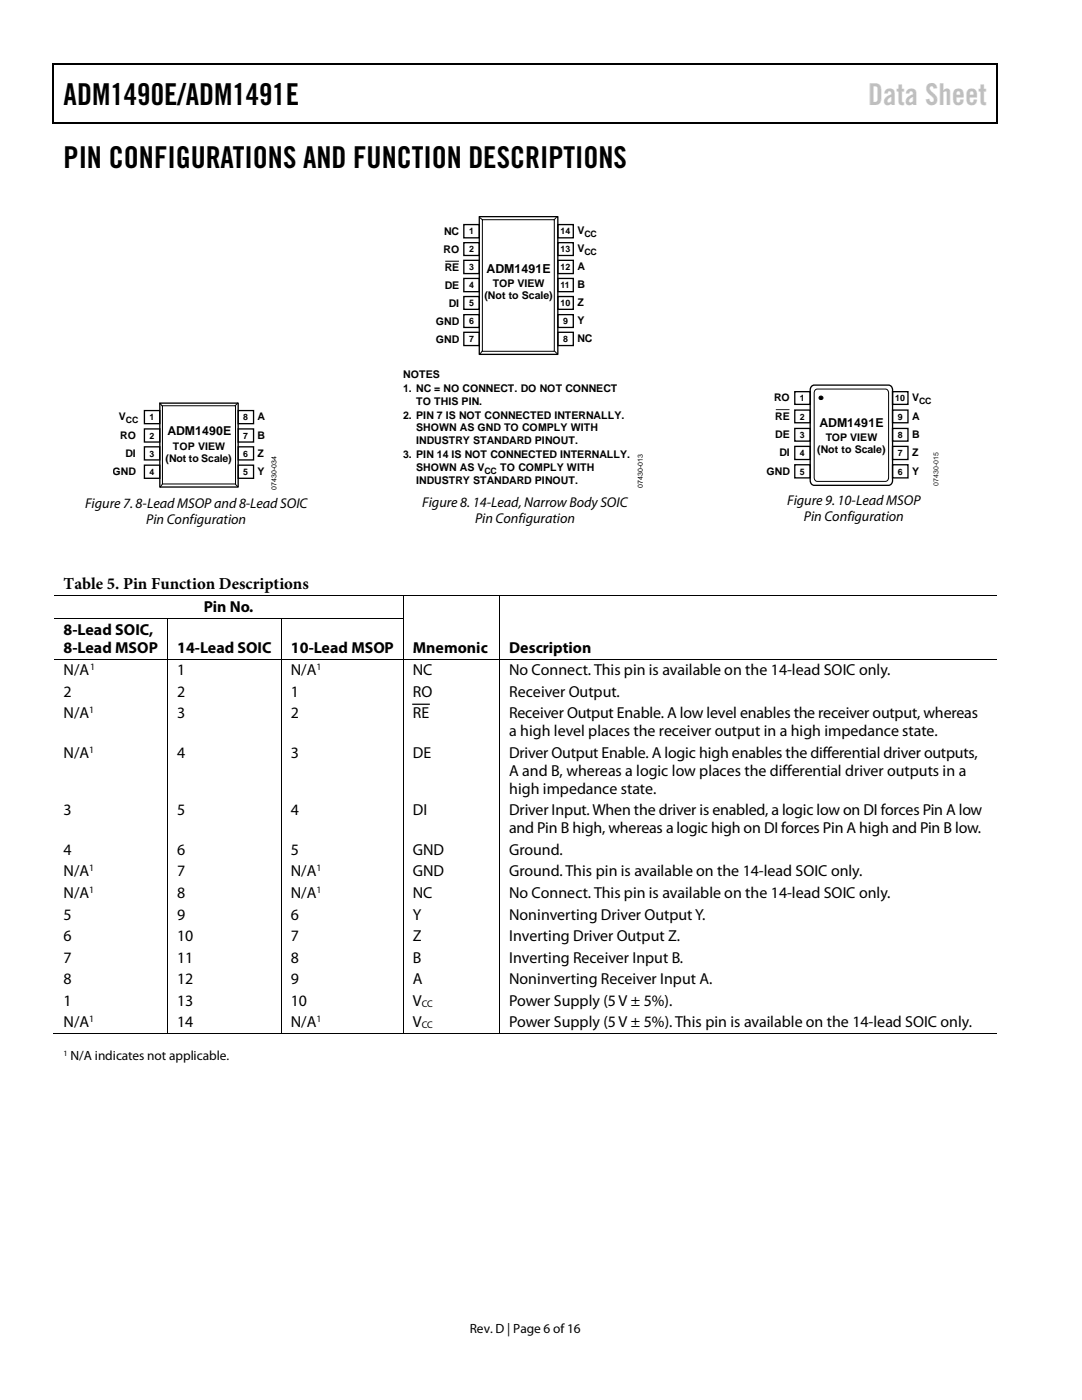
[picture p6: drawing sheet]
<svg xmlns="http://www.w3.org/2000/svg" width="216mm" height="279mm" viewBox="0 0 216 279" stroke-linecap="round" stroke-linejoin="round" font-family="sans-serif">
<defs><g id="words">
<g font-size="6">
<text x="12.7" y="20.9">ADM1490E/ADM1491E</text>
<text x="12.7" y="33.6">PIN CONFIGURATIONS AND FUNCTION DESCRIPTIONS</text>
</g>
<text font-size="6" fill="#c1c1c1" x="173.2" y="20.9">Data Sheet</text>
<text font-size="3.3" x="12.7" y="117.6">Table 5. Pin Function Descriptions</text>
<g font-size="3.2">
<text x="40.6" y="122.1">Pin No.</text>
<text x="12.7" y="126.7">8-Lead SOIC,</text>
<text x="12.7" y="130.3">8-Lead MSOP</text>
<text x="35.3" y="130.3">14-Lead SOIC</text>
<text x="58" y="130.3">10-Lead MSOP</text>
<text x="82.4" y="130.3">Mnemonic</text>
<text x="101.6" y="130.3">Description</text>
<text x="12.7" y="134.7">N/A</text>
<text x="35.3" y="134.7">1</text>
<text x="58" y="134.7">N/A</text>
<text x="82.4" y="134.7">NC</text>
<text x="101.6" y="134.7">No Connect. This pin is available on the 14-lead SOIC only.</text>
<text x="12.7" y="139.1">2</text>
<text x="12.7" y="143.3">N/A</text>
<text x="35.3" y="143.3">3</text>
<text x="35.4" y="139.1">2</text>
<text x="58" y="143.3">2</text>
<text x="58" y="139.1">1</text>
<text x="82.4" y="143.4">RE</text>
<text x="82.4" y="139.1">RO</text>
<text x="101.6" y="143.3">Receiver Output Enable. A low level enables the receiver output, whereas</text>
<text x="101.6" y="139.1">Receiver Output.</text>
<text x="101.6" y="147">a high level places the receiver output in a high impedance state.</text>
<text x="12.7" y="151.3">N/A</text>
<text x="35.3" y="151.3">4</text>
<text x="58" y="151.3">3</text>
<text x="82.4" y="151.3">DE</text>
<text x="101.6" y="151.3">Driver Output Enable. A logic high enables the differential driver outputs,</text>
<text x="101.6" y="154.8">A and B, whereas a logic low places the differential driver outputs in a</text>
<text x="101.6" y="158.5">high impedance state.</text>
<text x="12.7" y="162.7">3</text>
<text x="35.4" y="162.7">5</text>
<text x="58" y="162.7">4</text>
<text x="82.4" y="162.7">DI</text>
<text x="101.6" y="162.7">Driver Input. When the driver is enabled, a logic low on DI forces Pin A low</text>
<text x="101.6" y="166.3">and Pin B high, whereas a logic high on DI forces Pin A high and Pin B low.</text>
<text x="12.7" y="170.6">4</text>
<text x="35.4" y="170.6">6</text>
<text x="58" y="170.6">5</text>
<text x="82.4" y="170.6">GND</text>
<text x="101.6" y="170.6">Ground.</text>
<text x="12.7" y="174.9">N/A</text>
<text x="12.7" y="179.2">N/A</text>
<text x="35.3" y="174.9">7</text>
<text x="35.3" y="179.2">8</text>
<text x="58" y="174.9">N/A</text>
<text x="58" y="179.2">N/A</text>
<text x="82.4" y="174.9">GND</text>
<text x="82.4" y="179.2">NC</text>
<text x="101.6" y="174.9">Ground. This pin is available on the 14-lead SOIC only.</text>
<text x="101.6" y="179.2">No Connect. This pin is available on the 14-lead SOIC only.</text>
<text x="12.7" y="183.5">5</text>
<text x="35.4" y="183.5">9</text>
<text x="58" y="183.5">6</text>
<text x="82.4" y="183.5">Y</text>
<text x="101.6" y="183.5">Noninverting Driver Output Y.</text>
<text x="12.7" y="187.8">6</text>
<text x="35.4" y="187.8">10</text>
<text x="58" y="187.8">7</text>
<text x="82.4" y="187.8">Z</text>
<text x="101.6" y="187.8">Inverting Driver Output Z.</text>
<text x="12.7" y="192.1">7</text>
<text x="12.7" y="196.4">8</text>
<text x="35.4" y="192.1">11</text>
<text x="35.4" y="196.4">12</text>
<text x="58" y="192.1">8</text>
<text x="58" y="196.4">9</text>
<text x="82.4" y="192.1">B</text>
<text x="82.4" y="196.4">A</text>
<text x="101.6" y="196.4">Noninverting Receiver Input A.</text>
<text x="101.6" y="192.1">Inverting Receiver Input B.</text>
<text x="12.7" y="200.7">1</text>
<text x="35.3" y="200.7">13</text>
<text x="58" y="200.7">10</text>
<text x="82.4" y="200.7">V</text>
<text x="101.6" y="200.7">Power Supply (5 V ± 5%).</text>
<text x="12.7" y="205">N/A</text>
<text x="35.3" y="205">14</text>
<text x="58" y="205">N/A</text>
<text x="82.4" y="205">V</text>
<text x="101.6" y="205">Power Supply (5 V ± 5%). This pin is available on the 14-lead SOIC only.</text>
</g>
<g font-size="2.8">
<text x="17" y="101.3">Figure 7. 8-Lead MSOP and 8-Lead SOIC</text>
<text x="84.2" y="101.1">Figure 8. 14-Lead, Narrow Body SOIC</text>
<text x="157.1" y="100.7">Figure 9. 10-Lead MSOP</text>
<text x="29.2" y="104.5">Pin Configuration</text>
<text x="94.8" y="104.3">Pin Configuration</text>
<text x="160.4" y="103.9">Pin Configuration</text>
</g>
<g font-size="2.7">
<text x="14.1" y="211.6">N/A indicates not applicable.</text>
<text x="93.7" y="266">Rev. D | Page 6 of16</text>
</g>
<text font-size="2.5" x="97.1" y="54.5">ADM1491E</text>
<g font-size="2.4">
<text x="33.4" y="86.7">ADM1490E</text>
<text x="163.5" y="85.2">ADM1491E</text>
</g>
<g font-size="2.1">
<text x="88.6" y="46.9">NC</text>
<text x="115.2" y="46.8">V</text>
<text x="88.5" y="50.5">RO</text>
<text x="115.2" y="50.4">V</text>
<text x="115.2" y="53.9">A</text>
<text x="88.7" y="54.1">RE</text>
<text x="88.7" y="57.7">DE</text>
<text x="96.7" y="59.8">(Not to Scale)</text>
<text x="98.3" y="57.2">TOP VIEW</text>
<text x="115.2" y="57.5">B</text>
<text x="87" y="64.8">GND</text>
<text x="89.6" y="61.2">DI</text>
<text x="115.2" y="61.1">Z</text>
<text x="115.2" y="64.7">Y</text>
<text x="87" y="68.4">GND</text>
<text x="115.2" y="68.3">NC</text>
<text x="80.5" y="75.4">NOTES</text>
<text x="23.7" y="83.9">V</text>
<text x="51.4" y="83.9">A</text>
<text x="80.5" y="78.2">1. NC = NO CONNECT. DO NOT CONNECT</text>
<text x="80.5" y="83.6">2. PIN 7 IS NOT CONNECTED INTERNALLY.</text>
<text x="83" y="80.7">TO THIS PIN.</text>
<text x="154.5" y="80.1">RO</text>
<text x="154.7" y="83.7">RE</text>
<text x="182" y="80.1">V</text>
<text x="182" y="83.7">A</text>
<text x="24" y="87.5">RO</text>
<text x="34.5" y="89.8">TOP VIEW</text>
<text x="51.4" y="87.5">B</text>
<text x="83" y="86.1">SHOWN AS GND TO COMPLY WITH</text>
<text x="83" y="88.6">INDUSTRY STANDARD PINOUT.</text>
<text x="154.7" y="87.4">DE</text>
<text x="164.8" y="88">TOP VIEW</text>
<text x="182" y="87.4">B</text>
<text x="22.5" y="94.8">GND</text>
<text x="25" y="91.1">DI</text>
<text x="33" y="92.2">(Not to Scale)</text>
<text x="51.4" y="94.8">Y</text>
<text x="51.4" y="91.1">Z</text>
<text x="80.5" y="91.5">3. PIN 14 IS NOT CONNECTED INTERNALLY.</text>
<text x="83" y="94">SHOWN AS V</text>
<text x="99.8" y="94">TO COMPLY WITH</text>
<text x="152.9" y="94.7">GND</text>
<text x="155.5" y="91.1">DI</text>
<text x="163.1" y="90.5">(Not to Scale)</text>
<text x="182" y="91.1">Z</text>
<text x="182" y="94.7">Y</text>
<text x="83" y="96.5">INDUSTRY STANDARD PINOUT.</text>
</g>
<g font-size="1.9">
<text x="18" y="133.7">1</text>
<text x="63.2" y="133.7">1</text>
<text x="17.8" y="142.3">1</text>
<text x="17.8" y="150.2">1</text>
<text x="17.8" y="173.9">1</text>
<text x="63.2" y="173.9">1</text>
<text x="17.8" y="178.1">1</text>
<text x="63.2" y="178.1">1</text>
<text x="17.8" y="203.9">1</text>
<text x="63.2" y="203.9">1</text>
<text x="84.2" y="200.9">CC</text>
<text x="84.2" y="205.1">CC</text>
</g>
<g font-size="1.8">
<text x="93.6" y="46.8">1</text>
<text x="111.9" y="46.8">14</text>
<text x="116.6" y="47.3">CC</text>
<text x="93.6" y="50.3">2</text>
<text x="93.6" y="53.9">3</text>
<text x="111.9" y="50.3">13</text>
<text x="111.9" y="53.9">12</text>
<text x="116.6" y="50.9">CC</text>
<text x="93.6" y="57.5">4</text>
<text x="111.9" y="57.5">11</text>
<text x="93.6" y="61.1">5</text>
<text x="93.6" y="64.7">6</text>
<text x="111.9" y="61.1">10</text>
<text x="112.3" y="64.7">9</text>
<text x="93.6" y="68.3">7</text>
<text x="112.3" y="68.3">8</text>
<text x="96.7" y="94.5">CC</text>
</g>
<g font-size="1.7">
<text x="29.8" y="83.9">1</text>
<text x="48.5" y="83.9">8</text>
<text x="159.6" y="80.1">1</text>
<text x="159.6" y="83.7">2</text>
<text x="178.6" y="80.1">10</text>
<text x="179.1" y="83.7">9</text>
<text x="183.4" y="80.6">CC</text>
<text x="25.1" y="84.4">CC</text>
<text x="29.8" y="87.5">2</text>
<text x="48.5" y="87.5">7</text>
<text x="159.6" y="87.4">3</text>
<text x="179.1" y="87.4">8</text>
<text x="29.8" y="91.1">3</text>
<text x="29.8" y="94.8">4</text>
<text x="48.5" y="91.1">6</text>
<text x="48.5" y="94.8">5</text>
<text x="159.6" y="91">4</text>
<text x="159.6" y="94.7">5</text>
<text x="179.1" y="91">7</text>
<text x="179.1" y="94.7">6</text>
</g>
<text font-size="1.6" x="12.7" y="210.7">1</text>
<g font-size="1.4">
<text x="55.2" y="97.7" transform="rotate(-90 55.2 97.7)">07430-034</text>
<text x="128.3" y="97.3" transform="rotate(-90 128.3 97.3)">07430-013</text>
</g>
<text font-size="1.4" fill="#231f20" x="187.2" y="97" transform="rotate(-90 187.2 97)">07430-015</text>
</g></defs>
<path d="M10.5 12.7h.3v1h-.3zM10.5 12.7h.3v.3h-.3zM133.3 12.7h.3v.3h-.3zM198.8 12.7h.2v1h-.2zM198.8 12.7h.2v.3h-.2zM10.5 24.4h.3v.2h-.3zM133.1 24.4h.2v.2h-.2zM198.8 24.4h.2v.2h-.2z" fill="#000"/>
<path d="M10.7 13.7v10.7M10.8 12.8h122.5M133.6 12.8h65.2M198.9 13.7v10.7M10.8 24.5h188" fill="none" stroke="#000" stroke-width=".25"/>
<g fill="none" stroke="#000" stroke-width=".26">
<path d="M92.5 59.2h3.1v2.5h-3.1zM92.5 52h3.1v2.6h-3.1zM92.5 55.6h3.1v2.6h-3.1zM92.5 48.4h3.1v2.6h-3.1zM92.5 44.8h3.1v2.7h-3.1zM95.6 43.2h15.7v27.5h-15.7zM111.3 59.2h3.1v2.5h-3.1zM111.3 55.6h3.1v2.6h-3.1zM111.3 52h3.1v2.6h-3.1zM111.3 48.4h3.1v2.6h-3.1zM111.3 44.8h3.1v2.7h-3.1zM92.5 66.3h3.1v2.7h-3.1z"/>
<path d="M92.5 62.8h3.1v2.5h-3.1zM111.3 66.3h3.1v2.7h-3.1zM111.3 62.8h3.1v2.5h-3.1zM28.8 89.2h3.1v2.6h-3.1zM28.8 92.8h3.1v2.7h-3.1zM28.8 85.6h3.1v2.6h-3.1zM28.8 81.9h3.1v2.7h-3.1zM31.9 80.5h15.6v16.7h-15.6zM47.5 92.8h3.1v2.7h-3.1zM47.5 89.2h3.1v2.6h-3.1zM47.5 81.9h3.1v2.7h-3.1zM47.5 85.6h3.1v2.6h-3.1z"/>
</g>
<path d="M88.9 52.1h2.7M95.7 43.4l.5 .4M96.2 43.8h14.4v26.3h-14.4zM111 43.3l-.4 .5M96.2 70l-.5 .7M110.7 70.1l.4 .4M31.9 80.5l.4 .5M32.4 81h14.6v15.6h-14.6zM32.4 96.6l-.4 .6M47 96.7l.4 .4M47.4 80.5l-.5 .5" fill="none" stroke="#000" stroke-width=".2"/>
<path d="M158.6 78.2h3.1v2.5h-3.1z" fill="#fff"/>
<path d="M158.6 78.2h3.1v2.5h-3.1z" fill="none" stroke="#000" stroke-width=".26"/>
<path d="M158.6 81.8h3.1v2.6h-3.1z" fill="#fff"/>
<path d="M158.6 81.8h3.1v2.6h-3.1z" fill="none" stroke="#000" stroke-width=".26"/>
<path d="M158.6 85.5h3.1v2.5h-3.1z" fill="#fff"/>
<path d="M158.6 85.5h3.1v2.5h-3.1z" fill="none" stroke="#000" stroke-width=".26"/>
<path d="M158.6 89.1h3.1v2.6h-3.1z" fill="#fff"/>
<path d="M158.6 89.1h3.1v2.6h-3.1z" fill="none" stroke="#000" stroke-width=".26"/>
<path d="M158.6 92.8h3.1v2.6h-3.1z" fill="#fff"/>
<path d="M158.6 92.8h3.1v2.6h-3.1z" fill="none" stroke="#000" stroke-width=".26"/>
<path d="M178.1 78.2h3.1v2.5h-3.1z" fill="#fff"/>
<path d="M178.1 78.2h3.1v2.5h-3.1z" fill="none" stroke="#000" stroke-width=".26"/>
<path d="M178.1 81.8h3.1v2.6h-3.1z" fill="#fff"/>
<path d="M178.1 81.8h3.1v2.6h-3.1z" fill="none" stroke="#000" stroke-width=".26"/>
<path d="M178.1 85.5h3.1v2.5h-3.1z" fill="#fff"/>
<path d="M178.1 85.5h3.1v2.5h-3.1z" fill="none" stroke="#000" stroke-width=".26"/>
<path d="M178.1 89.1h3.1v2.6h-3.1z" fill="#fff"/>
<path d="M178.1 89.1h3.1v2.6h-3.1z" fill="none" stroke="#000" stroke-width=".26"/>
<path d="M178.1 92.8h3.1v2.6h-3.1z" fill="#fff"/>
<path d="M161.9 77.1l.6-.2h14.8a.89 .89 0 0 1 .8 .9v18.1a.89 .89 0 0 1-.8 1h-14.8a.89 .89 0 0 1-.8-1v-18.1zM178.1 92.8h3.1v2.6h-3.1z" fill="none" stroke="#000" stroke-width=".26"/>
<g fill="none" stroke="#000" stroke-width=".2">
<path d="M162.6 77.9l.5-.3h13.6a.71 .71 0 0 1 .6 .8v16.9a.71 .71 0 0 1-.6 .8h-13.6a.71 .71 0 0 1-.6-.8v-16.9zM10.8 118.8h69.6M80.5 118.9v4.4M80.6 118.8h19M99.7 118.9v4.4M99.8 118.8h99M10.8 123.4h22.6M10.8 131.5h22.6M33.4 123.4v8M33.4 131.6v74.6M33.5 123.4h22.5M33.5 131.5h22.5"/>
<path d="M56.1 123.4v8M56.1 131.6v74.6M56.2 123.4h24.2M56.2 131.5h24.2M80.5 123.4v8M80.5 131.6v74.6M80.6 131.5h19M99.7 123.4v8M99.7 131.6v74.6M99.8 131.5h99M10.5 206.2h22.9M33.5 206.2h22.5"/>
<path d="M56.2 206.2h24.2M80.6 206.2h19M99.8 206.2h99"/>
<circle cx="163.8" cy="79.4" r=".38"/>
</g>
<g fill="#000">
<path d="M80.4 118.7h.2v.2h-.2zM99.6 118.7h.2v.2h-.2zM33.4 123.3h.1v.1h-.1zM33.4 131.4h.1v.2h-.1zM56 123.3h.2v.1h-.2zM56 131.4h.2v.2h-.2zM80.4 123.3h.2v.1h-.2zM80.4 131.4h.2v.2h-.2zM99.6 123.3h.2v.1h-.2zM99.6 131.4h.2v.2h-.2zM33.4 206.2h.1v.1h-.1zM56 206.2h.2v.1h-.2z"/>
<path d="M80.4 206.2h.2v.1h-.2zM99.6 206.2h.2v.1h-.2z"/>
<circle cx="163.8" cy="79.4" r=".38"/>
</g>
<path d="M154.8 81.7h2.7" fill="none" stroke="#231f20" stroke-width=".2"/>
<path d="M82.4 140.5h3.2" fill="none" stroke="#000" stroke-width=".25"/>
<use href="#words"/>
</svg>
